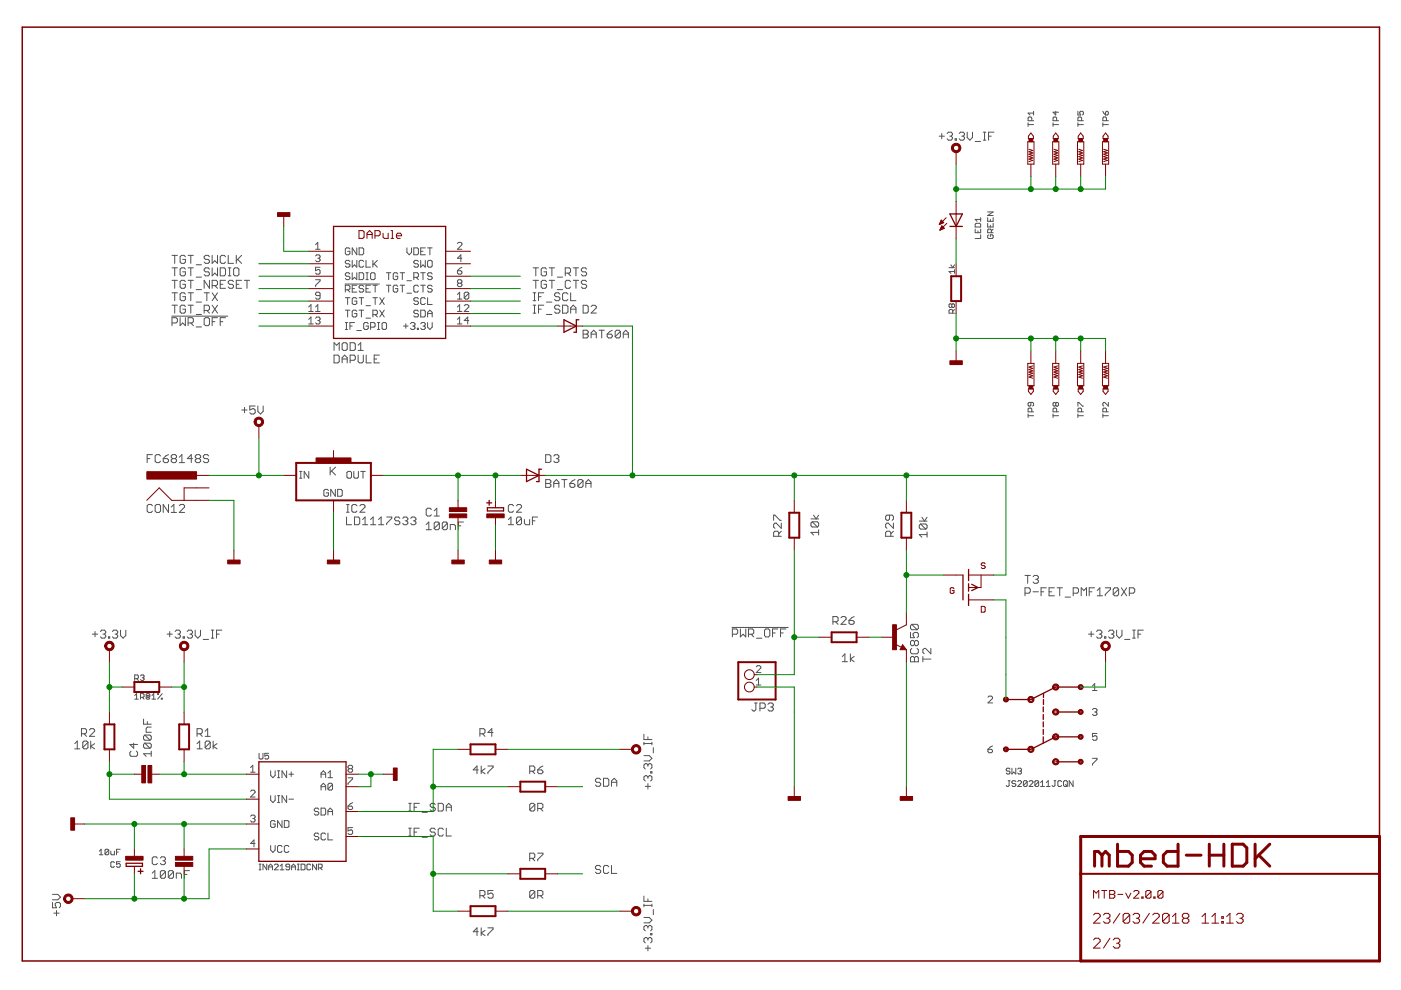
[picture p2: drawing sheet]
<svg xmlns="http://www.w3.org/2000/svg" width="297mm" height="210mm" viewBox="0 0 297 210" stroke-linecap="round" stroke-linejoin="round" font-family="sans-serif">
<g fill="none" stroke="#505050" stroke-width=".21">
<path d="M199.1 28.9h1.1M199.7 28.3v1.1M200.8 28.3l.3-.3h.6l.2 .3v.3l-.2 .3M201.4 28.9h.3M201.7 28.9l.2 .2v.3l-.2 .3h-.6l-.3-.3M202.5 29.4h.3v.3h-.3zM203.4 28.3l.2-.3h.6l.3 .3v.3l-.3 .3M203.9 28.9h.3M204.2 28.9l.3 .2v.3l-.3 .3h-.6l-.2-.3M205.1 28v1.1l.5 .6 .6-.6v-1.1M206.8 30h1.1M208.5 28h.5"/>
<path d="M208.5 29.7h.5M208.7 28v1.7M209.6 28.9h.6M210.7 28h-1.1v1.7M218 26.4h1.1M218 26v.8M218.8 25.6v-.6l-.2-.2h-.4l-.2 .2v.6h1.1M219.1 24h-1.1l.4 .4M219.1 23.6v.8M223.3 26.4h1.1M223.3 26v.8M223.8 23.6v.8l-.5-.6h1.1"/>
<path d="M224 25.6v-.6l-.2-.2h-.3l-.2 .2v.6h1.1M228.5 26.4h1.2M228.5 23.6v.8h.6l-.2-.4 .2-.4h.4l.2 .2v.4l-.2 .2M228.5 26v.8M229.3 25.6v-.6l-.2-.2h-.4l-.2 .2v.6h1.2M233.8 26.4h1.2M233.8 26v.8M233.8 23.6l.6 .8M234.4 23.8l.2-.2 .4 .2v.4l-.2 .2h-.4zM234.6 25.6v-.6l-.2-.2h-.4l-.2 .2v.6h1.2M36.5 56.8h1.1M36.5 59.4h1.1"/>
<path d="M36.5 54.1h1.1M37 54.1v1.7M37 56.8v1.7M37 59.4v1.7M39.3 57.1l-.3-.3h-.5l-.3 .3v1.1l.3 .3h.5l.3-.3v-.6h-.6M39.3 54.4l-.3-.3h-.5l-.3 .3v1.2l.3 .2h.5l.3-.2v-.6h-.6M39.3 59.7l-.3-.3h-.5l-.3 .3v1.1l.3 .3h.5l.3-.3v-.5h-.6M39.9 56.8h1.1M39.9 59.4h1.1M39.9 54.1h1.1M40.4 54.1v1.7M40.4 56.8v1.7"/>
<path d="M40.4 59.4v1.7M41.6 58.8h1.1M41.6 56.1h1.1M44.4 57.1l-.3-.3h-.5l-.3 .3v.3l.3 .2h.5l.3 .3v.3l-.3 .3h-.5l-.3-.3M44.4 54.4l-.3-.3h-.5l-.3 .3v.3l.3 .3h.5l.3 .3v.3l-.3 .2h-.5l-.3-.2M44.4 59.4v1.7l-1.1-1.7v1.7M45 54.1v1.7l.6-.5 .5 .5v-1.7M45 56.8v1.7l.6-.6 .5 .6v-1.7M46.7 56.8h.8l.3 .3v1.1l-.3 .3h-.8zM47.8 59.4h-1.1v1.7h1.1M47.8 54.4l-.3-.3h-.5l-.3 .3v1.2l.3 .2h.5l.3-.2M48.4 56.8h.6"/>
<path d="M48.4 54.1v1.7h1.1M48.4 58.5h.6M48.7 56.8v1.7M49.5 59.7l-.3-.3h-.5l-.3 .3v.3l.3 .3h.5l.3 .3v.2l-.3 .3h-.5l-.3-.3M49.8 56.8h.6l.3 .3v1.1l-.3 .3h-.6l-.3-.3v-1.1zM50.1 54.1v1.7M50.4 55l.8 .8M51.2 59.4h-1.1v1.7h1.1M51.2 54.1l-1.1 1.2M51.8 59.4h1.1M52.4 59.4v1.7M66.9 51.9l.5-.5v1.5"/>
<path d="M66.9 52.9h1M66.9 54.3l.2-.3h.5l.3 .3v.2l-.3 .3M66.9 59.3h1v.3l-1 .9v.3M67.4 54.8h.2M67.6 54.8l.3 .2-.3 .5h-.5l-.2-.3M67.9 56.7h-1v.7l.5-.3h.2l.3 .3v.5l-.3 .2h-.5l-.2-.2M74.2 52.8l-.3-.2h-.5l-.2 .2v1l.2 .2h.5l.3-.2v-.5h-.5M74.2 55.4l-.3-.2h-.5l-.2 .2v.3l.2 .2h.5l.3 .3v.2l-.3 .2h-.5l-.2-.2M74.2 58.1l-.3-.3h-.5l-.2 .5 .2 .3h.5l.3 .2v.3l-.3 .2h-.5l-.2-.2M74.7 55.2v1.4l.5-.4 .4 .4v-1.4M74.7 57.8v1.5l.5-.5 .4 .5v-1.5M75.6 52.6v1.4l-.9-1.4v1.4"/>
<path d="M76.1 57.8h.8l.2 .3v1l-.2 .2h-.8zM76.1 52.6h.8l.2 .2v1l-.2 .2h-.8zM77.1 55.4l-.2-.2h-.5l-.3 .2v1l.3 .2h.5l.2-.2M77.6 55.2v1.4h.9M77.6 57.8h.5M77.6 59.3h.5M77.8 57.8v1.5M78.8 57.8h.5l.2 .3v1l-.2 .2h-.5l-.2-.2v-1zM79.1 55.2v1.4M79.3 55.9l.7 .7M80 55.2l-.9 1M81.9 57.8h1"/>
<path d="M82.4 57.8v1.5M84.3 58.1l-.2-.3h-.5l-.2 .3v1l.2 .2h.5l.2-.2v-.5h-.5M84.8 57.8h1M85.3 57.8v1.5M86.3 59.5h.9M86.3 52.6v.9l.5 .5 .4-.5v-.9M87.7 52.6h.8l.2 .2v1l-.2 .2h-.8zM87.7 58.8h.8l.2-.2v-.5l-.2-.3h-.8v1.5M88.2 58.8l.5 .5M88.7 55.4l-.2-.2h-.5l-.3 .2v.3l.3 .2h.5l.2 .3v.2l-.2 .2h-.5l-.3-.2M89.2 53.3h.5M89.2 57.8h1"/>
<path d="M89.2 55.2v1.4l.5-.4 .5 .4v-1.4M89.7 57.8v1.5M90.2 52.6h-1v1.4h1M90.7 52.6h.9M90.7 55.4l.2-.2h.5l.2 .2v1l-.2 .2h-.5l-.2-.2zM91.1 52.6v1.4M91.6 58.1l-.2-.3h-.5l-.2 .3v.2l.2 .3h.5l.2 .2v.3l-.2 .2h-.5l-.2-.2M97 51.6l.2-.2h.5l.2 .2v.3l-.9 1h.9M97 57.4h.7l.2 .2v.3l-.2 .2h-.5l-.2-.2zM97.9 54.8h-.9l.7-.8v1.5M97.9 56.7l-.9 .7M113 56.8h1.2"/>
<path d="M113 59.4h1.2M113.6 56.8v1.7M113.6 59.4v1.7M115.9 59.7l-.3-.3h-.6l-.3 .3v1.1l.3 .3h.6l.3-.3v-.5h-.6M115.9 57.1l-.3-.3h-.6l-.3 .3v1.1l.3 .3h.6l.3-.3v-.6h-.6M116.4 56.8h1.2M116.4 59.4h1.2M117 56.8v1.7M117 59.4v1.7M118.2 58.8h1.1M119.8 57.9h.9l.3-.3v-.5l-.3-.3h-.9v1.7M120.4 57.9l.6 .6"/>
<path d="M121 59.7l-.3-.3h-.6l-.3 .3v1.1l.3 .3h.6l.3-.3M121.5 56.8h1.2M121.5 59.4h1.2M122.1 56.8v1.7M122.1 59.4v1.7M124.4 57.1l-.3-.3h-.6l-.2 .3v.3l.2 .2h.6l.3 .3v.3l-.3 .3h-.6l-.2-.3M124.4 59.7l-.3-.3h-.6l-.2 .3v.3l.2 .3h.6l.3 .3v.2l-.3 .3h-.6l-.2-.3M201.2 56.7h1.2M201.6 56.2l.4 .5 .4-.5M202.4 57.6h-1.2l.4 .4M202.4 57.2v.8M206.8 48.6v.7h1.1v-.7"/>
<path d="M206.9 47.3h.8l.2 .3v.5h-1.1v-.5zM207.3 49v.3M207.9 49.8v.8h-1.1M207.9 46.1v.8M207.9 46.5h-1.1l.4 .4M209.4 46.1v.8h1.2v-.8M209.4 47.3v.8h1.2v-.8M209.4 44.9h1.2l-1.2 .8h1.2M209.6 49.8l-.2 .2v.4l.2 .2h.8l.2-.2v-.4l-.2-.2h-.4v.4M210 46.5v.4M210 47.8v.3M210.2 49.3v-.5l-.2-.2h-.4l-.2 .2v.5h1.2"/>
<path d="M210.6 48.6l-.4 .4M36.4 67h11.9M36.5 64.7h1.1M36.5 62.1h1.1M36.5 68.5h.8l.3-.3v-.6l-.3-.2h-.8v1.6M37 62.1v1.7M37 64.7v1.7M38.2 67.4v1.6l.5-.5 .6 .5v-1.6M39.3 62.4l-.3-.3h-.5l-.3 .3v1.1l.3 .3h.5l.3-.3v-.6h-.6M39.3 65l-.3-.3h-.5l-.3 .3v1.1l.3 .3h.5l.3-.3v-.5h-.6M39.9 68.5h.8l.3-.3v-.6l-.3-.2h-.8v1.6M39.9 64.7h1.1"/>
<path d="M39.9 62.1h1.1M40.4 62.1v1.7M40.4 64.7v1.7M40.4 68.5l.6 .5M41.6 64.1h1.1M41.6 66.7h1.1M41.6 61.4h1.1M41.6 69.3h1.1M43.3 65.8h.8l.3-.2v-.6l-.3-.3h-.8v1.7M43.3 62.1h1.1M43.6 67.4h.5l.3 .2v1.2l-.3 .2h-.5l-.3-.2v-1.2zM43.9 62.1v1.7"/>
<path d="M43.9 65.8l.5 .6M45 62.1l1.1 1.7M45 64.7l1.1 1.7M45 60.6h.8l.3-.3v-.6l-.3-.3h-.8v1.7M45 68.2h.6M45.6 60.6l.5 .5M46.1 62.1l-1.1 1.7M46.1 64.7l-1.1 1.7M46.1 67.4h-1.1v1.6M46.7 60.3h.5M46.7 68.2h.5M47.8 67.4h-1.1v1.6"/>
<path d="M50.1 60.3h.6M65.4 65.1l.5-.5v1.4M65.4 67.7l.5-.5v1.5M65.4 66h1M65.4 68.7h1M66.9 65.1l.5-.5v1.4M66.9 67.5l.2-.3h.5l.3 .3-.3 .5M66.9 66h1M67.4 68h.2M67.6 68l.3 .2v.3l-.3 .2h-.5l-.2-.2M67.9 62.7h-.8l-.2-.3v-.2l.2-.2h.5l.3 .2v1l-.3 .2h-.5l-.2-.2M70.8 74.3v-1.6l.6 .5 .5-.5v1.6"/>
<path d="M70.8 75.3h.8l.3 .3v1.1l-.3 .2h-.8zM72.5 76.9v-1.1l.6-.5 .5 .5v1.1M72.5 76.1h1.1M72.8 72.7h.5l.3 .2v1.1l-.3 .3h-.5l-.3-.3v-1.1zM73.2 60.2h7.2M73.2 61.4h.7l.3-.2v-.5l-.3-.2h-.7v1.4M73.2 63.1h1M73.2 65.8h1M73.2 69.8h.5M73.2 68.4h.5M73.4 68.4v1.4M73.7 61.4l.5 .5"/>
<path d="M73.7 63.1v1.5M73.7 65.8v1.4M74.2 69.1h.5M74.2 76.4h.9l.2-.3v-.5l-.2-.3h-.9v1.6M74.2 72.7h.9l.2 .2v1.1l-.2 .3h-.9zM74.7 61.2h.5M75.2 68.4h-1v1.4M75.6 60.5h-.9v1.4h.9M75.6 63.4l-.2-.3h-.5l-.2 .3v.9l.2 .3h.5l.2-.3v-.5h-.4M75.6 66l-.2-.2h-.5l-.2 .2v1l.2 .2h.5l.2-.2v-.5h-.4M75.6 70.1h1M75.9 75.3v1.4l.3 .2h.6l.2-.2v-1.4"/>
<path d="M75.9 74.3h1.1M75.9 73.2l.6-.5v1.6M76.1 63.1h1M76.1 65.8h1M76.6 63.1v1.5M76.6 65.8v1.4M77.1 60.7l-.2-.2h-.5l-.3 .5 .3 .2h.5l.2 .2v.3l-.2 .2h-.5l-.3-.2M77.6 61.2h.5M77.6 64.8h.9M77.6 67.5h.9M77.6 75.3v1.6h1.1M78.1 68.6l-.3-.2h-.5l-.2 .2v1l.2 .2h.5l.3-.2v-.5h-.5"/>
<path d="M78.5 60.5h-.9v1.4h.9M78.6 69.4h.7l.2-.3v-.5l-.2-.2h-.7v1.4M79.1 66.7h.7l.2-.2v-.5l-.2-.2h-.7v1.4M79.1 60.5h.9M79.1 63.1h.9M79.3 76.1h.6M79.5 60.5v1.4M79.5 63.1v1.5M79.5 66.7l.5 .5M80 69.8h.5M80 68.4h.5M80.3 68.4v1.4"/>
<path d="M80.4 75.3h-1.1v1.6h1.1M80.5 63.1l1 1.5M80.5 65.8l1 1.4M81.2 68.4h.5l.3 .2v1l-.3 .2h-.5l-.2-.2v-1zM81.5 63.1l-1 1.5M81.5 65.8l-1 1.4M81.9 60.5h1M82.4 60.5v1.4M84.3 60.7l-.2-.2h-.5l-.2 .2v1l.2 .2h.5l.2-.2v-.5h-.5M84.8 60.5h1M85.3 60.5v1.4M85.6 69.1h.9"/>
<path d="M86 68.6v1M86.3 62.2h.9M87 68.6l.2-.2h.5l.3 .2v.3l-.3 .2M87.5 69.1h.2M87.7 69.1l.3 .3v.2l-.3 .2h-.5l-.2-.2M88.5 69.6h.2v.2h-.2zM88.7 60.7l-.2-.2h-.5l-.3 .2v1l.3 .2h.5l.2-.2M88.7 63.4l-.2-.3h-.5l-.3 .3v.2l.3 .2h.5l.2 .3-.2 .5h-.5l-.3-.3M88.7 66l-.2-.2h-.5l-.3 .2v.2l.3 .3h.5l.2 .2v.3l-.2 .2h-.5l-.3-.2M89.2 60.5h1M89.2 65.8h.7l.3 .2v1l-.3 .2h-.7zM89.2 68.6l.3-.2h.4l.3 .2-.3 .5"/>
<path d="M89.7 69.1h.2M89.7 60.5v1.4M89.9 69.1l.3 .3-.3 .4h-.4l-.3-.2M90.2 63.4l-.3-.3h-.4l-.3 .3v.9l.3 .3h.4l.3-.3M90.7 63.1v1.5h.9M90.7 66.5h.9M90.7 67.2v-1l.4-.4 .5 .4v1M90.7 68.4v1l.4 .4 .5-.4v-1M91.6 60.7l-.2-.2h-.5l-.2 .2v.3l.2 .2h.5l.2 .2v.3l-.2 .2h-.5l-.2-.2M97 63.4h.9M97 66h.9M97 68.7h.9"/>
<path d="M97 67.7l.5-.5v1.5M97 62.4l.5-.4v1.4M97 65.1l.5-.5v1.4M97.2 60l-.2-.2 .2-.5h.5l.2 .3-.2 .4M97.2 60l-.2 .3 .2 .5h.5l.2-.3-.2-.5M97.2 60h.5M98.4 64.8l.3-.2h.5l.2 .2v.3l-1 .9h1M99.4 62.2v1l-.2 .2h-.5l-.3-.2M99.4 62.2l-.2-.2h-.5l-.3 .2v1M99.4 68h-1l.8-.8v1.5M99.4 62.2l-1 1M113 64.7h.6"/>
<path d="M113 66.4h.6M113 62.1h.6M113 63.8h.6M113.3 62.1v1.7M113.3 64.7v1.7M114.2 62.9h.5M114.2 65.6h.5M115.3 64.7h-1.1v1.7M115.3 62.1h-1.1v1.7M115.9 64.1h1.1M115.9 66.7h1.1M118.2 61.4h1.1"/>
<path d="M118.7 65l-.3-.3h-.5l-.3 .3v.3l.3 .3h.5l.3 .2v.3l-.3 .3h-.5l-.3-.3M118.7 62.4l-.3-.3h-.5l-.3 .3v.2l.3 .3h.5l.3 .3v.3l-.3 .3h-.5l-.3-.3M119.3 64.7h.8l.3 .3v1.1l-.3 .3h-.8zM120.4 62.4l-.3-.3h-.5l-.3 .3v1.1l.3 .3h.5l.3-.3M121 62.1v1.7h1.1M121 65.6h1.1M121 66.4v-1.1l.5-.6 .6 .6v1.1M123.6 64.7h.8l.3 .3v1.1l-.3 .3h-.8zM123.6 70h.8l.3 .3v.3l-.3 .2 .3 .3v.3l-.3 .2h-.8zM123.6 70.8h.8M125.3 70.8h1.1M125.3 71.6v-1l.6-.6 .5 .6v1"/>
<path d="M125.3 65l.3-.3h.6l.2 .3v.3l-1.1 1.1h1.1M127 70h1.1M127.6 70v1.6M128.7 70.8h.9l.2 .3v.3l-.2 .2h-.6l-.3-.2zM129.8 70l-1.1 .8M131.5 70.3v1.1l-.2 .2h-.6l-.3-.2M131.5 70.3l-.2-.3h-.6l-.3 .3v1.1M131.5 70.3l-1.1 1.1M132.1 70.8h1.1M132.1 71.6v-1l.6-.6 .5 .6v1M201.8 64.6l.2-.2 .4 .2v.4l-.2 .2-.4-.2M201.8 64.6l-.2-.2-.4 .2v.4l.2 .2 .4-.2"/>
<path d="M201.8 64.6v.4M202 66.4v-.6l-.2-.2h-.4l-.2 .2v.6h1.2M202.4 65.6l-.4 .4M31.2 97.2h.6M32.3 96.4h-1.1v1.7M34 96.7l-.3-.3h-.5l-.3 .3v1.1l.3 .3h.5l.3-.3M34.6 97.2h.9l.2 .3v.3l-.2 .3h-.6l-.3-.3zM35.7 96.4l-.5 .3-.6 .5M36.6 97.2l-.3-.3v-.2l.3-.3h.5l.3 .3v.2l-.3 .3M36.6 97.2h.5M36.6 97.2l-.3 .3v.3l.3 .3h.5l.3-.3v-.3l-.3-.3M38 98.1h1.1"/>
<path d="M38 96.9l.6-.5v1.7M40.8 97.2h-1.1l.9-.8v1.7M41.7 97.2l-.3-.3v-.2l.3-.3h.5l.3 .3v.2l-.3 .3M41.7 97.2h.5M41.7 97.2l-.3 .3v.3l.3 .3h.5l.3-.3v-.3l-.3-.3M44.2 96.7l-.2-.3h-.6l-.3 .3v.2l.3 .3h.6l.2 .3v.3l-.2 .3h-.6l-.3-.3M51.3 86.9h1.1M51.8 86.4v1.1M54.1 86.1h-1.1v.8l.8-.2 .3 .2v.6l-.3 .3h-.5l-.3-.3M54.7 86.1v1.1l.5 .6 .6-.6v-1.1M63.5 99.9h.5M63.8 99.9v1.5"/>
<path d="M65.5 99.9v1.5l-1-1.5v1.5M70 99v1.7M70.3 99.9l.8 .8M71.1 99l-1.1 1.2M75 99.9v1.3l.3 .2h.4l.3-.2v-1.3M76.5 99.9h.9M77 99.9v1.5M115.7 96.4h.8l.3 .3v1.1l-.3 .2h-.8zM117.4 96.7l.3-.3h.5l.3 .3v.3l-.3 .2M118 97.2h.2M118.2 97.2l.3 .3v.3l-.3 .2h-.5l-.3-.2M218 87.8v.7"/>
<path d="M218 88.1h1.1M218.6 85.3v.6l-.2 .2-.4-.2v-.4l.2-.2h.7l.2 .2v.4l-.2 .2M218.8 87.3v-.6l-.2-.2h-.4l-.2 .2v.6h1.1M223.3 88.1h1.1M223.3 87.8v.7M223.8 85.5l-.2-.2-.3 .2v.4l.2 .2 .3-.2M223.8 85.5l.2-.2 .4 .2v.4l-.2 .2-.4-.2M223.8 85.5v.4M224 87.3v-.6l-.2-.2h-.3l-.2 .2v.6h1.1M228.5 86.1v-.8h.2l.8 .8h.2M228.5 88.1h1.2M228.5 87.8v.7"/>
<path d="M229.3 87.3v-.6l-.2-.2h-.4l-.2 .2v.6h1.2M233.8 88.1h1.2M233.8 87.8v.7M234.6 87.3v-.6l-.2-.2h-.4l-.2 .2v.6h1.2M235 85.3v.8l-.8-.8-.4 .2v.4l.2 .2M32.3 107.2l-.3-.2h-.5l-.3 .2v1.2l.3 .2h.5l.3-.2M32.9 107.2l.3-.2h.5l.3 .2v1.2l-.3 .2h-.5l-.3-.2zM35.7 107v1.6l-1.1-1.6v1.6M36.3 108.6h1.1M36.3 107.5l.6-.5v1.6M38 107.2l.3-.2h.6l.2 .2v.3l-1.1 1.1h1.1M63.5 101.4h.5"/>
<path d="M69.6 104l-.2-.2h-.5l-.2 .2v1l.2 .2h.5l.2-.2v-.5h-.4M71.1 103.8v1.4l-1-1.4v1.4M71.6 103.8h.7l.3 .2v1l-.3 .2h-.7zM73.5 109.6v1.7h1M73.5 108.6h.5M73.5 107h.5M73.6 100.2l.2-.3h.5l.2 .3v1l-.2 .2h-.5l-.2-.2zM73.7 107v1.6M75.2 109.6h.8l.3 .3v1.1l-.3 .3h-.8zM75.7 107.3l-.3-.3h-.5l-.3 .3v1l.3 .3h.5l.3-.3M76.3 107.3l.3-.3h.5l.3 .3v.2l-1.1 1.1h1.1M76.9 111.3h1.1"/>
<path d="M76.9 110.2l.5-.6v1.7M78.6 111.3h1.1M78.6 110.2l.5-.6v1.7M80.3 111.3h1.1M80.3 110.2l.5-.6v1.7M82 109.6h1.1v.3l-1.1 1.1v.3M84.8 109.9l-.3-.3h-.6l-.2 .3v.3l.2 .2h.6l.3 .3v.3l-.3 .3h-.6l-.2-.3M85.4 109.9l.2-.3h.6l.3 .3v.3l-.3 .2M85.9 110.4h.3M86.2 110.4l.3 .3v.3l-.3 .3h-.6l-.2-.3M87.1 109.9l.3-.3h.5l.3 .3v.3l-.3 .2M87.6 110.4h.3"/>
<path d="M87.9 110.4l.3 .3v.3l-.3 .3h-.5l-.3-.3M90.4 111.2l.5-.5v1.6M90.4 112.3h1.1M91.5 108l-.3-.2h-.6l-.2 .2v1.1l.2 .3h.6l.3-.3M92.1 109.4h1.1M92.1 108.3l.5-.5v1.6M93.2 110.9v1.1l-.3 .3h-.6l-.2-.3M93.2 110.9l-.3-.2h-.6l-.2 .2v1.1M93.2 110.9l-1.1 1.1M94.8 110.9v1.1l-.2 .3h-.6l-.2-.3M94.8 110.9l-.2-.2h-.6l-.2 .2v1.1M94.8 110.9l-1 1.1"/>
<path d="M95.5 112.3v-1.1h.8l.3 .3v.8M97.2 111.5h.5M98.3 110.7h-1.1v1.6M107.8 111.3h1.1M107.8 110.2l.5-.6v1.7M108.9 107.3l-.3-.3h-.5l-.3 .3v1l.3 .3h.5l.3-.3M109.5 107.3l.3-.3h.5l.3 .3v.2l-1.1 1.1h1.1M110.6 109.9v1.1l-.3 .3h-.5l-.3-.3M110.6 109.9l-.3-.3h-.5l-.3 .3v1.1M110.6 109.9l-1.1 1.1M111.2 110.2v.8l.3 .3h.8v-1.1M112.9 110.4h.5"/>
<path d="M114 109.6h-1.1v1.7M115.7 101.7h.8l.3 .3v.2l-.3 .3 .3 .3v.3l-.3 .2h-.8zM115.7 102.5h.8M117.4 102.5h1.1M117.4 103.3v-1.1l.6-.5 .5 .5v1.1M119.1 101.7h1.1M119.7 101.7v1.6M120.8 102.5h.8l.3 .3v.3l-.3 .2h-.5l-.3-.2zM121.9 101.7l-.6 .3-.5 .5M123.6 102l-.3-.3h-.5l-.3 .3v1.1M123.6 102v1.1l-.3 .2h-.5l-.3-.2M123.6 102l-1.1 1.1"/>
<path d="M124.2 103.3v-1.1l.6-.5 .5 .5v1.1M124.2 102.5h1.1M164 110.3v-1.1h.3l1.1 1.1h.3M165.1 113.7v-.8l-.3-.3h-.5l-.3 .3v.8h1.7M165.7 110.9v1.1l-1.1-1.1h-.3l-.3 .3v.5l.3 .3M165.7 112.6l-.6 .6M171.9 110h1.7M172.2 110.6h1.1l.3 .3v.6l-.3 .2M172.2 110.6l-.3 .3v.6l.3 .2h1.1M172.2 110.6l1.1 1.1M172.5 109.2l.5 .8 .6-.8M173.6 112.9h-1.7l.6 .5"/>
<path d="M173.6 112.3v1.1M188.6 109.2v.8l-.3 .3h-.3l-.2-.3v-.5l.2-.3h1.1l.3 .3v.5l-.3 .3M188.9 113.7v-.8l-.3-.3h-.6l-.2 .3v.8h1.6M189.4 110.9v1.1l-1.1-1.1h-.3l-.2 .3v.5l.2 .3M189.4 112.6l-.5 .6M194.9 110.5h1.7M195.2 111.1h1.1l.3 .3v.5l-.3 .3M195.2 111.1l-.3 .3v.5l.3 .3h1.1M195.2 111.1l1.1 1.1M195.5 109.7l.5 .8 .6-.8M196.6 113.3h-1.7l.6 .6M196.6 112.8v1.1"/>
<path d="M19.6 134.5h1.1M20.2 133.9v1.1M21.3 133.9l.3-.3h.5l.3 .3v.3l-.3 .3M21.8 134.5h.3M22.1 134.5l.3 .2v.3l-.3 .3h-.5l-.3-.3M23 135h.3v.3h-.3zM23.8 133.9l.3-.3h.6l.3 .3v.3l-.3 .3M24.4 134.5h.3M24.7 134.5l.3 .2v.3l-.3 .3h-.6l-.3-.3M25.5 133.6v1.1l.6 .6 .6-.6v-1.1M35.4 134.5h1.2M36 133.9v1.1"/>
<path d="M37.1 133.9l.3-.3h.6l.2 .3v.3l-.2 .3M37.7 134.5h.3M38 134.5l.2 .2v.3l-.2 .3h-.6l-.3-.3M38.8 135h.3v.3h-.3zM39.7 133.9l.3-.3h.5l.3 .3v.3l-.3 .3M40.2 134.5h.3M40.5 134.5l.3 .2v.3l-.3 .3h-.5l-.3-.3M41.4 133.6v1.1l.6 .6 .5-.6v-1.1M43.1 135.6h1.1M44.8 133.6h.5M44.8 135.3h.5M45.1 133.6v1.7"/>
<path d="M45.9 134.5h.6M47.1 133.6h-1.2v1.7M155.2 133h11.9M155.3 134.5h.8l.3-.3v-.6l-.3-.3h-.8v1.7M157 133.3v1.7l.5-.5 .6 .5v-1.7M158.7 134.5h.8l.3-.3v-.6l-.3-.3h-.8v1.7M159.3 134.5l.5 .5M160.4 135.3h1.1M162.4 133.3h.5l.3 .3v1.1l-.3 .3h-.5l-.3-.3v-1.1zM163.8 134.2h.6M164.9 133.3h-1.1v1.7M165.5 134.2h.6"/>
<path d="M166.6 133.3h-1.1v1.7M176.6 131.8h.8l.3-.2v-.6l-.3-.3h-.8v1.7M177.1 131.8l.6 .6M178.3 131l.3-.3h.5l.3 .3v.3l-1.1 1.1h1.1M178.6 139.2l.5-.6v1.7M180 131.6h.8l.3 .2v.3l-.3 .3h-.5l-.3-.3zM180.3 138.6v1.7M181.1 139.2l-.8 .5 .8 .6M181.1 130.7l-.5 .3-.6 .6M193 139.5l.3-.3h.3l.3 .3 .3-.3h.2l.3 .3v.8h-1.7zM193 134.1v1.1h.9l-.3-.6v-.2l.3-.3h.5l.3 .3v.5l-.3 .3M193.3 132.4l-.3 .3v.5l.3 .3h1.1"/>
<path d="M193.3 137.5l-.3 .3v.5l.3 .3h1.1l.3-.3v-.5l-.3-.3M193.3 132.4h1.1l.3 .3v.5l-.3 .3M193.3 132.4l1.1 1.1M193.9 136.1l-.3-.3h-.3l-.3 .3v.5l.3 .3h.3l.3-.3M193.9 136.1l.3-.3h.2l.3 .3v.5l-.3 .3h-.2l-.3-.3M193.9 136.1v.5M193.9 139.5v.8M195.7 139.7h1.7M195.7 139.2v1.1M197.4 137.5v1.1l-1.2-1.1h-.2l-.3 .3v.5l.3 .3M217.3 125.8h.9l.2-.3v-.6l-.2-.3h-.9v1.7M217.3 122h1.1"/>
<path d="M217.9 122v1.7M219 125.5h1.2M219 122.3l.3-.3h.6l.3 .3v.3l-.3 .2M219.6 122.8h.3M219.9 122.8l.3 .3v.3l-.3 .3h-.6l-.3-.3M220.7 125.5h.6M221.8 124.6h-1.1v1.7M222.4 125.5h.6M223.6 124.6h-1.2v1.7h1.2M224.1 124.6h1.2M224.7 124.6v1.7M225.8 126.6h1.1"/>
<path d="M227.5 125.8h.9l.3-.3v-.6l-.3-.3h-.9v1.7M229.2 126.3v-1.7l.6 .6 .6-.6v1.7M230.8 134.5h1.1M230.9 125.5h.6M231.4 133.9v1.1M232.1 124.6h-1.2v1.7M232.5 133.9l.3-.3h.5l.3 .3v.3l-.3 .3M232.6 126.3h1.2M232.6 125.2l.6-.6v1.7M233 134.5h.3M233.3 134.5l.3 .2v.3l-.3 .3h-.5l-.3-.3M234.2 135h.3v.3h-.3z"/>
<path d="M234.3 124.6h1.2v.3l-1.2 1.1v.3M235 133.9l.3-.3h.6l.3 .3v.3l-.3 .3M235.6 134.5h.3M235.9 134.5l.3 .2v.3l-.3 .3h-.6l-.3-.3M236.7 133.6v1.1l.6 .6 .6-.6v-1.1M237.2 124.9l-.3-.3h-.6l-.3 .3v1.1M237.2 124.9v1.1l-.3 .3h-.6l-.3-.3M237.2 124.9l-1.2 1.1M237.7 124.6l1.2 1.7M238.4 135.6h1.2M238.9 124.6l-1.2 1.7M239.4 125.8h.9l.3-.3v-.6l-.3-.3h-.9v1.7"/>
<path d="M240.1 133.6h.6M240.1 135.3h.6M240.4 133.6v1.7M241.3 134.5h.6M242.4 133.6h-1.1v1.7M15.9 158.8h1M15.9 157.7l.5-.6v1.7M17.3 155.6h.8l.3-.3v-.5l-.3-.3h-.8v1.6M17.8 155.6l.6 .5M18.6 157.4v1.1l-.2 .3h-.6l-.3-.3M18.6 157.4l-.2-.3h-.6l-.3 .3v1.1M18.6 157.4l-1.1 1.1"/>
<path d="M19 154.8l.2-.3h.6l.3 .3v.2l-1.1 1.1h1.1M19.2 157.1v1.7M20.1 157.7l-.9 .5 .9 .6M27.8 159.3l-.3 .2v.6l.3 .3h1.1l.3-.3v-.6l-.3-.2M28.3 157.6v1l-.8-.8h1.7M28.6 147.5l.4-.4v1.1M28.6 148.2h.7M28.6 143.9h.5l.2-.2v-.4l-.2-.2h-.5v1.2M29 143.9l.3 .4M29.8 147.8h.6l.1-.1v-.4l-.1-.2h-.6v1.1M29.8 143.3l.2-.2h.4l.1 .2-.1 .4M30.2 147.8l.3 .4"/>
<path d="M30.2 143.7h.2M30.4 143.7l.1 .2-.1 .4h-.4l-.2-.2M30.4 152.5v1h1.7M30.7 155.9h1.1l.3 .2v.6l-.3 .3M30.7 157.6h1.1l.3 .2v.6l-.3 .2M30.7 157.6l-.3 .2v.6l.3 .2h1.1M30.7 155.9l-.3 .2v.6l.3 .3h1.1M30.7 157.6l1.1 1M30.7 155.9l1.1 1.1M31.2 147.5h.4v.3h-.4zM31.2 153v.5M31.6 147.8l.2-.1v-.4l-.2-.2h-.4l-.2 .2v.7l.2 .2h.4l.2-.2"/>
<path d="M32.1 159.8h-1.7l.6 .6M32.1 159.3v1.1M32.1 154.2h-.9l-.2 .2v.9h1.1M32.2 148.2h.8M32.2 147.5l.4-.4v1.1M33.4 147.1h.2v.2h-.2zM34.2 148h.2v.2h-.2zM34.4 147.1l-1 1.1M41.8 157.7l.5-.6v1.7M41.8 158.8h1.1M41.8 155.6h.8l.3-.3v-.5l-.3-.3h-.8v1.6M42.3 155.6l.6 .5"/>
<path d="M43.5 155l.5-.5v1.6M43.5 156.1h1.1M44.6 157.4v1.1l-.3 .3h-.5l-.3-.3M44.6 157.4l-.3-.3h-.5l-.3 .3v1.1M44.6 157.4l-1.1 1.1M45.2 157.1v1.7M46 157.7l-.8 .5 .8 .6M54.9 159.7v1l.2 .2h.4l.3-.2v-1M57 159.7h-.8v.6l.4-.2 .4 .2v.4l-.3 .2h-.4l-.1-.2M101.7 155.6h.9l.2-.3v-.5l-.2-.3h-.9v1.6M102.3 155.6l.5 .5M104.5 155.3h-1.1l.9-.8v1.6"/>
<path d="M136.5 155.7v1.1h1.7M136.5 157.4v.5M136.5 157.6h1.7M137.4 156.2v.6M138.2 157.4v.5M138.5 158.5v1.1M160 149.1h.5M160.3 149.1v1.4l-.3 .2h-.3l-.3-.2M160.3 144.3l.5-.5v1.4M160.3 145.2h1M160.3 141.4l.3-.3h.5l.2 .3v.2l-1 1h1M161.1 150.2h.9l.2-.3v-.6l-.2-.2h-.9v1.6"/>
<path d="M162.8 149.3l.3-.2h.6l.3 .2v.3l-.3 .3M163.4 149.9h.3M163.7 149.9l.3 .3v.3l-.3 .2h-.6l-.3-.2M178.6 140.3h1.1M209.5 147.8l.2-.2h.5l.2 .2v.3l-.9 .9h.9M209.5 158.9h.7l.2 .2v.3l-.2 .2h-.5l-.2-.2zM210.4 158.2l-.9 .7M231.6 150.5l.3-.3h.4l.3 .3-.3 .5M231.6 145.4l.5-.5v1.5M231.6 146.4h1M232.1 151h.2M232.3 151l.3 .2v.2l-.3 .3h-.4l-.3-.3"/>
<path d="M232.6 155.5h-1v.7l.5-.2h.2l.3 .2v.5l-.3 .3h-.4l-.3-.3M53.1 173.1l.3-.3h.4l.3 .3v.2l-.3 .2M53.1 167.8l.3-.3h.4l.3 .3v.2l-1 1h1M53.1 162.8l.5-.5v1.4M53.1 163.7h1M53.6 173.5h.2M53.8 173.5l.3 .3-.3 .5h-.4l-.3-.3M54.1 178.8h-1l.7-.7v1.5M57.4 163.4v1l.5 .5 .4-.5v-1M57.4 168.7v1l.5 .5 .4-.5v-1M57.4 179.3v.9l.5 .5 .4-.5v-.9M58.3 174.2l-.2-.2h-.5l-.2 .2v1l.2 .2h.5l.2-.2v-.5h-.4"/>
<path d="M58.8 164.9h.5M58.8 163.4h.5M58.8 170.2h.5M58.8 168.7h.5M59.1 163.4v1.5M59.1 168.7v1.5M59.8 174v1.4l-1-1.4v1.4M59.8 179.5l-.2-.2h-.5l-.3 .2v1l.3 .2h.5l.2-.2M60.3 174h.7l.3 .2v1l-.3 .2h-.7zM60.8 163.4v1.5l-1-1.5v1.5M60.8 168.7v1.5l-1-1.5v1.5M61.3 179.5l-.3-.2h-.5l-.2 .2v1l.2 .2h.5l.3-.2"/>
<path d="M61.3 164.1h.9M61.3 169.4h.9M61.7 163.7v.9M67.6 176.9l-.2-.3h-.5l-.3 .3 .3 .5h.5l.2 .2v.2l-.2 .3h-.5l-.3-.3M67.6 171.6l-.2-.3h-.5l-.3 .5 .3 .3h.5l.2 .5-.2 .2h-.5l-.3-.2M68.1 164.9v-1l.5-.5 .4 .5v1M68.1 167.5v-.9l.5-.5 .4 .5v.9M68.1 171.3h.7l.2 .3v1l-.2 .2h-.7zM68.1 164.1h.9M68.1 166.8h.9M69 176.9l-.2-.3h-.5l-.2 .3v.9l.2 .3h.5l.2-.3M69.5 163.9l.5-.5v1.5"/>
<path d="M69.5 176.6v1.5h1M69.5 172.8v-1l.5-.5 .5 .5v1M69.5 172.1h1M69.5 164.9h1M70.5 166.3l-.2-.2h-.5l-.3 .2v1M70.5 166.3v1l-.2 .2h-.5l-.3-.2M70.5 166.3l-1 1M73.8 164.9h1v.2l-1 1v.2M73.8 170.9h.7l.3 .5-.3 .2h-.5l-.2-.2zM74 163l-.2-.2v-.3l.2-.2h.5l.3 .2v.3l-.3 .2M74 163l-.2 .2v.3l.2 .2h.5l.3-.2-.3-.5M74 163h.5"/>
<path d="M74.8 175.5h-1v.7l.7-.2 .3 .2v.5l-.3 .2h-.5l-.2-.2M74.8 170.2l-1 .7M86.7 170.3h.5M86.7 172h.5M86.7 177.2h.5M86.7 175.6h.5M86.9 170.3v1.7M86.9 175.6v1.6M87.8 176.4h.5M87.8 171.2h.5M88.9 170.3h-1.1v1.7M88.9 175.6h-1.1v1.6"/>
<path d="M89.5 177.5h1.1M89.5 172.2h1.1M92.3 170.6l-.3-.3h-.5l-.3 .3v.3l.3 .3h.5l.3 .2v.3l-.3 .3h-.5l-.3-.3M92.3 175.9l-.3-.3h-.5l-.3 .3v.2l.3 .3h.5l.3 .3v.3l-.3 .2h-.5l-.3-.2M92.9 170.3h.8l.3 .3v1.1l-.3 .3h-.8zM94 175.9l-.3-.3h-.5l-.3 .3v1.1l.3 .2h.5l.3-.2M94.6 175.6v1.6h1.1M94.6 172v-1.1l.5-.6 .6 .6v1.1M94.6 171.2h1.1M101.4 163.2h-1.1l.8-.8v1.6M102 162.4v1.6M102.8 163l-.8 .5 .8 .5"/>
<path d="M103.4 162.4h1.1v.3l-1.1 1.1v.2M112.3 163.5h.8l.3-.3v-.5l-.3-.3h-.8v1.6M112.8 163.5l.6 .5M113.4 170.6l-.3-.3h-.5l-.3 .3v1.1M113.4 170.6v1.1l-.3 .3h-.5l-.3-.3M113.4 170.6l-1.1 1.1M114 163.2h.8l.3 .3v.3l-.3 .2h-.5l-.3-.2zM114 171.4h.8l.3-.2v-.6l-.3-.3h-.8v1.7M114.6 171.4l.5 .6M115.1 162.4l-.5 .3-.6 .5M127.4 165.3l-.3-.3h-.6l-.3 .3v.3l.3 .3h.6l.3 .3v.2l-.3 .3h-.6l-.3-.3M128 165h.8l.3 .3v1.1l-.3 .3h-.8z"/>
<path d="M129.6 165.9h1.2M129.6 166.7v-1.1l.6-.6 .6 .6v1.1M136.5 160.2h1.2l.5 .6-.5 .5h-1.2M136.8 166.7h1.1M137.4 162.2v.3M137.4 164.7v.3M137.4 166.2v1.1M137.4 164.7l-.3-.2h-.3l-.3 .2v.6l.3 .3M137.4 162.2l-.3-.3h-.3l-.3 .3v.6l.3 .2M137.4 164.7l.3-.2h.2l.3 .2v.6l-.3 .3M137.4 162.2l.3-.3h.2l.3 .3v.6l-.3 .2M137.9 163.6h.3v.3h-.3z"/>
<path d="M213.7 165.5h.4M214 165.5v1l-.3 .3-.4-.3M214.1 163.1l-.1-.2h-.5l-.2 .4 .2 .2h.5l.1 .4-.1 .2h-.5l-.2-.2M214.5 162.9v1.2l.4-.4 .5 .4v-1.2M215.4 165.7l-.2-.2h-.4l-.3 .4 .3 .2h.4l.2 .4-.2 .3h-.4l-.3-.3M215.8 165.7l.2-.2h.4l.2 .2v.2l-.8 .9h.8M215.8 163.1l.2-.2h.4l.2 .2-.2 .4M216.2 163.5h.2M216.4 163.5l.2 .2-.2 .4h-.4l-.2-.2M217.8 165.7v.8l-.2 .3h-.4l-.2-.3M217.8 165.7l-.2-.2h-.4l-.2 .2v.8M217.8 165.7l-.8 .8"/>
<path d="M218.2 165.7l.2-.2h.4l.2 .2v.2l-.8 .9h.8M220.2 165.7v.8l-.2 .3h-.4l-.2-.3M220.2 165.7l-.2-.2h-.4l-.2 .2v.8M220.2 165.7l-.8 .8M220.6 166.8h.8M220.6 165.9l.4-.4v1.3M221.8 166.8h.9M221.8 165.9l.4-.4v1.3M223.5 165.5h.4M223.7 165.5v1l-.2 .3-.4-.3M225.1 165.7l-.2-.2h-.4l-.2 .2v.8l.2 .3h.4l.2-.3M225.7 165.5h.4l.2 .2v.8l-.2 .3h-.4l-.2-.3v-.8z"/>
<path d="M225.9 166.3l.4 .5M227.5 165.5v1.3l-.8-1.3v1.3M231.6 160.8h1v.2l-1 1v.2M11.1 191.3v1.2h.9l-.3-.6v-.3l.3-.3h.6l.2 .3v.6l-.2 .3M11.1 189.6h1.2l.5 .6-.5 .6h-1.2M11.4 193.6h1.2M12 193v1.2M21.1 180.5l.3-.4v1.1M21.1 181.2h.7M23.1 180.3l-.8 .7M23.1 180.3v.7l-.2 .2h-.4l-.2-.2M23.1 180.3l-.2-.2h-.4l-.2 .2v.7"/>
<path d="M23.5 180.5v.5l.2 .2h.6v-.7M24.3 182.9l-.2-.2h-.4l-.2 .2v.8l.2 .2h.4l.2-.2M24.7 180.7h.4M25.5 180.1h-.8v1.1M25.5 182.7h-.8v.6l.4-.2 .4 .2v.4l-.2 .2h-.4l-.2-.2M32.3 185.1l.5-.5v1.6M32.3 186.2h1.1M33.4 181.9l-.3-.2h-.5l-.3 .2v1.1l.3 .3h.5l.3-.3M34 181.9l.2-.2h.6l.3 .2v.3l-.3 .3M34.5 182.5h.3M34.8 182.5l.3 .3v.2l-.3 .3h-.6l-.2-.3M35.1 184.8v1.1l-.3 .3h-.6l-.2-.3"/>
<path d="M35.1 184.8l-.3-.2h-.6l-.2 .2v1.1M35.1 184.8l-1.1 1.1M36.8 184.8l-1.1 1.1M36.8 184.8v1.1l-.3 .3h-.5l-.3-.3M36.8 184.8l-.3-.2h-.5l-.3 .2v1.1M37.4 186.2v-1.1h.8l.3 .3v.8M39.1 185.4h.5M40.2 184.6h-1.1v1.6M54.9 184.4h.4M54.9 183.2h.4M55.1 183.2v1.2M56.6 183.2v1.2l-.8-1.2v1.2"/>
<path d="M57 184.4v-.8l.4-.4 .4 .4v.8M57 183.8h.8M58.2 183.4l.2-.2h.4l.2 .2v.2l-.8 .8h.8M59.4 184.4h.8M59.4 183.6l.4-.4v1.2M61.4 183.8h-.6l-.2-.2 .2-.4h.4l.2 .2v.8l-.2 .2h-.4l-.2-.2M61.8 183.8h.8M61.8 184.4v-.8l.4-.4 .4 .4v.8M63 184.4h.4M63 183.2h.4M63.2 183.2v1.2M63.8 183.2h.7l.2 .2v.8l-.2 .2h-.7z"/>
<path d="M65.9 183.4l-.2-.2h-.4l-.2 .2v.8l.2 .2h.4l.2-.2M67.1 183.2v1.2l-.8-1.2v1.2M67.5 184h.6l.2-.2v-.4l-.2-.2h-.6v1.2M67.9 184l.4 .4M101.4 197.5h-1.1l.8-.8v1.7M101.7 189.9h.9l.2-.3v-.5l-.2-.3h-.9v1.6M102 196.7v1.7M102.3 189.9l.5 .5M102.8 197.3l-.8 .5 .8 .6M103.4 196.7h1.1v.3l-1.1 1.1v.3M104.5 188.8h-1.1v.8l.6-.2h.3l.2 .2v.6l-.2 .2h-.6l-.3-.2M112.3 182h.8l.3-.3v-.5l-.3-.3h-.8v1.6"/>
<path d="M112.8 182l.6 .5M113.4 189.1l-.3-.3h-.5l-.3 .3v1.1M113.4 189.1v1.1l-.3 .2h-.5l-.3-.2M113.4 189.1l-1.1 1.1M114 180.9h1.1v.3l-1.1 1v.3M114 189.9h.8l.3-.3v-.5l-.3-.3h-.8v1.6M114.6 189.9l.5 .5M127.4 183.8l-.3-.3h-.6l-.3 .3v.3l.3 .2h.6l.3 .3v.3l-.3 .3h-.6l-.3-.3M129.1 183.8l-.3-.3h-.6l-.2 .3v1.1l.2 .3h.6l.3-.3M129.6 183.5v1.7h1.2M136.5 190v1.1h1.7M136.5 191.7v.6"/>
<path d="M136.5 194.5h1.2l.5 .6-.5 .6h-1.2M136.5 192h1.7M137.4 190.6v.5M137.4 196.5v.3M137.4 199.1v.2M137.4 196.5l-.3-.3h-.3l-.3 .3v.6l.3 .3M137.4 199.1l-.3-.3h-.3l-.3 .3v.5l.3 .3M137.4 196.5l.3-.3h.2l.3 .3v.6l-.3 .3M137.4 199.1l.3-.3h.2l.3 .3v.5l-.3 .3M137.9 197.9h.3v.3h-.3zM138.2 191.7v.6M138.5 192.8v1.2"/>
<path d="M136.8 201h1.1M137.4 200.5v1.1"/>
</g>
<g fill="#800000" stroke="#800000" stroke-width=".21">
<path d="M103.7 118.7h2.7v.8h-2.7z"/>
<path d="M69.4 118.7h2.6v.8h-2.6z"/>
<path d="M67 97.1h7.4v1h-7.4z"/>
<path d="M103.2 109h3.7v.8h-3.7z"/>
<path d="M95.3 107.7h3.7v.8h-3.7z"/>
<path d="M95.3 109h3.7v.8h-3.7z"/>
<path d="M95.8 118.7h2.6v.8h-2.6z"/>
<path d="M31.1 100h10.6v1.6h-10.6z"/>
<path d="M48.3 118.7h2.6v.8h-2.6z"/>
<path d="M167.1 168.9h2.6v.8h-2.6z"/>
<path d="M58.8 45.1h2.7v.8h-2.7z"/>
<path d="M190.9 168.9h2.6v.8h-2.6z"/>
<path d="M189.3 132.5h.8v5.3h-.8z"/>
<path d="M15 173.4h.8v2.6h-.8z"/>
<path d="M37.2 181.6h3.7v.8h-3.7z"/>
<path d="M37.2 182.9h3.7v.8h-3.7z"/>
<path d="M83.4 162.8h.8v2.7h-.8z"/>
<path d="M31.4 162.3h.8v3.7h-.8z"/>
<path d="M30.1 162.3h.8v3.7h-.8z"/>
<path d="M26.6 181.6h3.7v.8h-3.7z"/>
<path d="M201.4 76.5h2.6v.8h-2.6z"/>
<path d="M218.2 29.4h.8v.7h-.8z"/>
<path d="M234 81.8h.8v.7h-.8z"/>
<path d="M223.4 29.4h.8v.7h-.8z"/>
<path d="M228.7 29.4h.8v.7h-.8z"/>
<path d="M234 29.4h.8v.7h-.8z"/>
<path d="M228.7 81.8h.8v.7h-.8z"/>
<path d="M223.4 81.8h.8v.7h-.8z"/>
<path d="M218.2 81.8h.8v.7h-.8z"/>
</g>
<g fill="none" stroke="#800000" stroke-width=".21">
<path d="M202.7 32.2v2.6M217.9 30.1h1.3v4.7h-1.3zM218.2 31.6l.7 .3-.7 .3 .7 .2-.7 .3 .7 .3-.7 .2 .7 .3-.7 .2 .7 .3-.7 .3M218.6 28.2l.5 .7v.5h-1.1v-.5zM218.6 34.8v2.6M223.2 30.1h1.3v4.7h-1.3zM223.5 31.6l.7 .3-.7 .3 .7 .2-.7 .3 .7 .3-.7 .2 .7 .3-.7 .2 .7 .3-.7 .3M223.8 28.2l.6 .7v.5h-1.1v-.5zM223.8 34.8v2.6M228.5 30.1h1.3v4.7h-1.3zM228.7 31.6l.8 .3-.8 .3 .8 .2-.8 .3 .8 .3-.8 .2 .8 .3-.8 .2 .8 .3-.8 .3M229.1 28.2l.6 .7v.5h-1.1v-.5z"/>
<path d="M229.1 34.8v2.6M233.7 30.1h1.4v4.7h-1.4zM234 31.6l.8 .3-.8 .3 .8 .2-.8 .3 .8 .3-.8 .2 .8 .3-.8 .2 .8 .3-.8 .3M234.4 34.8v2.6M234.4 28.2l.5 .7v.5h-1v-.5zM60.2 45.4v2.6M65.4 53.3h5.3M65.4 55.9h5.3M65.4 58.6h5.3M76.1 48.9h.8l.3 .3v1.1l-.3 .2h-.8zM77.8 50.5v-1.1l.6-.5 .5 .5v1.1M77.8 49.7h1.1"/>
<path d="M79.5 50h.8l.3-.3v-.5l-.3-.3h-.8v1.6M81.2 49.4v.9l.3 .2h.8v-1.1M82.9 50.5h.6M82.9 48.9h.3v1.6M84.1 50h1v-.3l-.2-.3h-.6l-.2 .3v.6l.2 .2h.6M94.5 53.3h5.3M94.5 55.9h5.3M94.5 58.6h5.3M199.2 47.6h.1M199.2 47.5h.3M199.3 47.3h.4M199.3 48.7h.1"/>
<path d="M199.3 47.2h.7M199.4 47.1h.6M199.4 48.6h.3M199.4 48.5h.6M199.4 47h.4M199.5 48.4h.7M199.5 46.8h.2M199.5 46.7h.1M199.5 48.2h.5M199.6 46.7l-.4 .9M199.6 46.7l.5 .5-.9 .4M199.6 48.1h.3"/>
<path d="M199.6 48h.2M199.7 47.9l.5 .5-.9 .4zM200.6 46.2l-1.4 1.4M200.7 47.3l-1.4 1.5M202.7 42.7v8M202.7 55.9v2.7M65.4 69.1h5.3M65.4 61.2h5.3M65.4 63.8h5.3M65.4 66.5h5.3M94.5 69.1h5.3M94.5 61.2h5.3"/>
<path d="M94.5 63.8h5.3M94.5 66.5h5.3M118.2 69.1h5.3M202.7 63.8v2.7M202.7 74.4v2.6M217.9 77h1.3v4.8h-1.3zM218.6 74.4v2.6M218.9 77.6l-.7 .2 .7 .3-.7 .3 .7 .2-.7 .3 .7 .2-.7 .3 .7 .3-.7 .2 .7 .3M223.2 77h1.3v4.8h-1.3zM223.8 74.4v2.6M224.2 77.6l-.7 .2 .7 .3-.7 .3 .7 .2-.7 .3 .7 .2-.7 .3 .7 .3-.7 .2 .7 .3M228.5 77h1.3v4.8h-1.3z"/>
<path d="M229.1 74.4v2.6M229.5 77.6l-.8 .2 .8 .3-.8 .3 .8 .2-.8 .3 .8 .2-.8 .3 .8 .3-.8 .2 .8 .3M233.7 77h1.4v4.8h-1.4zM234.4 74.4v2.6M234.8 77.6l-.8 .2 .8 .3-.8 .3 .8 .2-.8 .3 .8 .2-.8 .3 .8 .3-.8 .2 .8 .3M54.9 90.2v2.7M70.7 95.5v2.6M218 82.4h1.1v.6l-.5 .6-.6-.6zM223.3 82.4h1.1v.6l-.6 .6-.5-.6zM228.6 82.4h1.1v.6l-.6 .6-.5-.6zM233.9 82.4h1v.6l-.5 .6-.5-.6zM31.1 106.1l2.7-2.7 2.6 2.7h7.9"/>
<path d="M41.7 100.8h2.6M44.3 103.4h-5.3v2.7M49.6 116.6v2.7M60.2 100.8h2.6M70.7 106.1v2.6M70.7 116.6v2.7M78.6 100.8h2.7M97.1 106.1v1.6M97.1 109.8v1.6M97.1 116.6v2.7M105.1 106.1v1.6M105.1 109.8v1.6"/>
<path d="M105.1 116.6v2.7M110.3 100.8h5.3M168.4 106.1v2.6M168.4 114v2.6M192.2 106.1v2.6M192.2 114v2.6M208.9 119.5l-.2-.2h-.4l-.3 .2 .3 .4h.4l.2 .2-.2 .4h-.4l-.3-.2M23.2 137.8v2.6M39 137.8v2.6M173.7 135.1h2.6M181.6 135.1h2.6M186.9 135.1h2.6"/>
<path d="M189.8 136.6l1.3 .6M191.4 136.7l.8 1.1h-1.4zM192.2 129.8v2.7l-2.1 1M192.2 137.8v2.6M200.1 121.9h4M202.3 124.8l-.2-.2h-.4l-.2 .2v.8l.2 .2h.4l.2-.2v-.4h-.4M205.4 121.9h5.3M205.4 127.2h5.3M208 121.9v2.7h-2.6M208 128.6h.7l.2 .2v.8l-.2 .2h-.7zM234.4 137.8v2.6M23.2 151v2.6"/>
<path d="M23.2 158.9v2.6M25.8 145.7h2.7M33.8 145.7h2.6M39 151v2.6M39 158.9v2.6M97.1 158.9h2.7M105.1 158.9h2.6M131.4 158.9h2.7M159.9 145.7h.6M159.9 143h.6M15.3 174.7h2.6M28.5 164.1h1.6"/>
<path d="M32.2 164.1h1.6M52.2 174.7h2.7M52.2 164.1h2.7M52.2 169.4h2.7M73.4 177.4h2.6M73.4 172.1h2.6M73.4 164.1h2.6M73.4 166.8h2.6M81.3 164.1h2.6M107.7 166.8h2.6M115.6 166.8h2.6M168.4 166.8v2.6"/>
<path d="M192.2 166.8v2.6M15.3 190.5h2.6M28.5 180v1.6M28.5 183.7v1.6M39 180v1.6M39 183.7v1.6M52.2 180h2.7M97.1 193.2h2.7M105.1 193.2h2.6M107.7 185.3h2.6M115.6 185.3h2.6M131.4 193.2h2.7"/>
<path d="M231.9 190.4v-1.6l.5 .6 .6-.6v1.6M231.9 194l.3-.3h.7l.4 .3v.4l-1.4 1.3h1.4M231.9 199.3l.3-.4h.7l.4 .4v.3l-1.4 1.4h1.4M233.6 188.8h1.1M234 194l.3-.3h.7l.3 .3v.4l-.3 .3M234.1 188.8v1.6M234.6 194.7h.4M235 194.7l.3 .4v.3l-.3 .3h-.7l-.3-.3M235.3 188.8h.8l.3 .3v.3l-.3 .2 .3 .3v.3l-.3 .2h-.8zM235.3 189.6h.8M235.3 198.9l-1.3 2.1M236 199.3l.4-.4h.7l.3 .4v.3l-.3 .4"/>
<path d="M236.7 200h.4M237 189.6h1.1M237.1 200l.3 .3v.4l-.3 .3h-.7l-.4-.3M237.4 193.7l-1.4 2M238.7 189.4l.5 1 .6-1M239.5 194v1.4l-.3 .3h-.7l-.4-.3M239.5 194l-.3-.3h-.7l-.4 .3v1.4M239.5 194l-1.4 1.4M240.2 194l.4-.3h.7l.3 .3v.4l-.3 .3M240.4 189.1l.2-.3h.6l.3 .3v.3l-1.1 1h1.1M240.9 194.7h.4M241.3 194.7l.3 .4v.3l-.3 .3h-.7l-.4-.3"/>
<path d="M242.1 190.2h.3v.2h-.3zM243.7 193.7l-1.4 2M244 189.1l-.2-.3h-.6l-.3 .3v1.1M244 189.1v1.1l-.2 .2h-.6l-.3-.2M244 189.1l-1.1 1.1M244.4 194l.4-.3h.6l.4 .3v.4l-1.4 1.3h1.4M244.6 190.2h.3v.2h-.3zM246.6 189.1l-.3-.3h-.6l-.2 .3v1.1M246.6 189.1v1.1l-.3 .2h-.6l-.2-.2M246.6 189.1l-1.1 1.1M247.9 194v1.4l-.4 .3h-.7l-.3-.3M247.9 194l-.4-.3h-.7l-.3 .3v1.4"/>
<path d="M247.9 194l-1.4 1.4M248.6 195.7h1.4M248.6 194.4l.7-.7v2M251 194.7l-.3 .4v.3l.3 .3h.7l.4-.3v-.3l-.4-.4M251 194.7l-.3-.3v-.4l.3-.3h.7l.4 .3v.4l-.4 .3M251 194.7h.7M254.8 195.7h1.4M254.8 194.4l.7-.7v2M256.9 195.7h1.4M256.9 194.4l.7-.7v2M259 195.4h.4v.3h-.4zM259 194.4h.4v.3h-.4z"/>
<path d="M260.1 195.7h1.4M260.1 194.4l.7-.7v2M262.2 194l.3-.3h.7l.4 .3v.4l-.4 .3M262.9 194.7h.3M263.2 194.7l.4 .4v.3l-.4 .3h-.7l-.3-.3"/>
<circle cx="158.9" cy="143" r="1.04"/>
<circle cx="158.9" cy="145.7" r="1.04"/>
</g>
<g fill="none" stroke="#800000" stroke-width=".42">
<path d="M201.7 58.6h2.1v5.2h-2.1zM62.8 98.1h15.8v8h-15.8zM167.3 108.7h2.2v5.3h-2.2zM191.1 108.7h2.1v5.3h-2.1zM176.3 134.1h5.3v2.1h-5.3zM22.1 153.6h2.2v5.3h-2.2zM28.5 144.6h5.3v2.1h-5.3zM38 153.6h2.1v5.3h-2.1zM99.8 157.8h5.3v2.1h-5.3zM156.5 140.4h7.9v7.9h-7.9zM110.3 165.7h5.3v2.2h-5.3zM99.8 192.1h5.3v2.1h-5.3z"/>
<path d="M110.3 184.2h5.3v2.1h-5.3zM229.1 185.3h63.4"/>
</g>
<g fill="none" stroke="#800000" stroke-width=".28">
<path d="M70.7 48h23.8v23.8h-23.8zM201.4 48h2.6M201.4 45.4h2.6l-1.3 2.6zM119.6 67.8l2.6 1.3-2.6 1.3zM122.7 67.8h-.5v2.6h-.5M111.6 99.5l2.7 1.3-2.7 1.3zM114.8 99.5h-.5v2.6h-.6M103.2 106.6h1M103.3 107.7h3.5v.6h-3.5zM103.7 106.1v1M191.4 137.2l.1 .3h-.4l.3-.5 .5 .6h-.8M204.2 121.9v5.3"/>
<path d="M205.4 120.7v2.4M205.4 123.8v1.5M205.4 126v2.4M206 123.9l1.3 .7-1.3 .6M221.2 149.9v1M221.2 151.5v1M221.2 153.1v1M221.2 154.6v1.1M221.2 156.2v1.3M221.2 148.3v1.1M221.3 147l-.1 .9M223.8 151h5.3"/>
<path d="M229.1 145.7h-5.3l-5.2 2.6h-5.3M229.1 156.2h-5.3l-5.2 2.7h-5.3M54.9 161.5h18.5v21.1h-18.5zM223.8 161.5h5.3M26.8 183h3.4v.7h-3.4zM29.3 184.7h1M29.8 184.2v1.1"/>
</g>
<path d="M292.5 177.4v-171.6h-287.8v198h224.4" fill="none" stroke="#800000" stroke-width=".32"/>
<g fill="none" stroke="#800000" stroke-width=".63">
<path d="M229.1 177.4h63.4v26.4h-63.4zM236.9 179v4.6h2.4l.8-.7v-1.6l-.8-.8h-2.4M249.8 179v4.6h-2.4l-.7-.7v-1.6l.7-.8h2.4M256.4 179v4.6M259.5 179v4.6M261.3 179h2.3l.8 .8v3.1l-.8 .7h-2.3zM266.1 179v4.6M269.2 179l-3.1 3.1M233.6 181.3l-.7-.8h-.8v3.1M233.6 181.3v2.3M233.6 181.3l.8-.8 .8 .8v2.3M241.8 182.1h3.1v-.8l-.8-.8h-1.5l-.8 .8v1.6l.8 .7h1.5"/>
<path d="M251.5 181.3h3.1M256.4 181.3h3.1M266.9 181.3l2.3 2.3"/>
</g>
<g fill="#800000" stroke="#800000" stroke-width=".21">
<path d="M54.1 88.9a1.01 1.01 0 0 1 1.6 0 1.01 1.01 0 0 1-.5 1.5 1.01 1.01 0 0 1-1.3-.9h.4a.58 .58 0 0 1 .8-.7 .58 .58 0 0 1 .2 1 .58 .58 0 0 1-1-.2v-.1h-.4z" fill-rule="evenodd"/>
<path d="M218.1 147.8a.66 .66 0 0 1 1 .2 .66 .66 0 0 1-.4 1 .66 .66 0 0 1-.8-.7h.3a.4 .4 0 0 1 .5-.3 .4 .4 0 0 1 .1 .6 .4 .4 0 0 1-.6-.1v-.2h-.3z" fill-rule="evenodd"/>
<path d="M223.4 145.2a.66 .66 0 0 1 1 .1 .66 .66 0 0 1-.4 1 .66 .66 0 0 1-.8-.6h.3a.4 .4 0 0 1 .5-.4 .4 .4 0 0 1 .1 .7 .4 .4 0 0 1-.6-.2v-.1h-.3z" fill-rule="evenodd"/>
<path d="M228.8 145.3a.52 .52 0 0 1 .8 .1 .52 .52 0 0 1-.4 .8 .52 .52 0 0 1-.6-.5h.3a.27 .27 0 0 1 .3-.3 .27 .27 0 0 1 .1 .5 .27 .27 0 0 1-.4-.1v-.1h-.3z" fill-rule="evenodd"/>
<path d="M213 147.9a.53 .53 0 0 1 .8 .2 .53 .53 0 0 1-.4 .7 .53 .53 0 0 1-.7-.5h.3a.27 .27 0 0 1 .4-.2 .27 .27 0 0 1 .1 .4 .27 .27 0 0 1-.5-.1l-.3-.1z" fill-rule="evenodd"/>
<path d="M223.4 150.5a.66 .66 0 0 1 1 .1 .66 .66 0 0 1-.4 1 .66 .66 0 0 1-.8-.6h.3a.4 .4 0 0 1 .5-.4 .4 .4 0 0 1 .1 .7 .4 .4 0 0 1-.6-.2v-.1h-.3z" fill-rule="evenodd"/>
<path d="M228.8 150.5a.53 .53 0 0 1 .8 .2 .53 .53 0 0 1-.3 .8 .53 .53 0 0 1-.7-.5h.3a.27 .27 0 0 1 .3-.3 .27 .27 0 0 1 .1 .5 .27 .27 0 0 1-.4-.1l-.3-.1z" fill-rule="evenodd"/>
<path d="M223.4 155.8a.66 .66 0 0 1 1 .1 .66 .66 0 0 1-.4 1 .66 .66 0 0 1-.8-.7h.3a.4 .4 0 0 1 .5-.3 .4 .4 0 0 1 .1 .6 .4 .4 0 0 1-.6-.1v-.2h-.3z" fill-rule="evenodd"/>
<path d="M228.8 155.8a.52 .52 0 0 1 .8 .2 .52 .52 0 0 1-.4 .7 .52 .52 0 0 1-.6-.5h.3a.27 .27 0 0 1 .3-.2 .27 .27 0 0 1 .1 .4 .27 .27 0 0 1-.4 0v-.2h-.3z" fill-rule="evenodd"/>
<path d="M223.4 161.1a.66 .66 0 0 1 1 .1 .66 .66 0 0 1-.4 1 .66 .66 0 0 1-.8-.7h.3a.4 .4 0 0 1 .5-.3 .4 .4 0 0 1 .1 .6 .4 .4 0 0 1-.6-.1v-.2h-.3z" fill-rule="evenodd"/>
<path d="M228.8 161.1a.52 .52 0 0 1 .8 .2 .52 .52 0 0 1-.3 .7 .52 .52 0 0 1-.7-.5h.3a.27 .27 0 0 1 .3-.2 .27 .27 0 0 1 .1 .4 .27 .27 0 0 1-.4-.1l-.3-.1z" fill-rule="evenodd"/>
<path d="M218.1 158.4a.66 .66 0 0 1 1 .1 .66 .66 0 0 1-.4 1 .66 .66 0 0 1-.8-.6h.3a.4 .4 0 0 1 .5-.4 .4 .4 0 0 1 .1 .7 .4 .4 0 0 1-.6-.2v-.1h-.3z" fill-rule="evenodd"/>
<path d="M213 158.5a.53 .53 0 0 1 .8 .2 .53 .53 0 0 1-.4 .7 .53 .53 0 0 1-.7-.5h.3a.27 .27 0 0 1 .4-.3 .27 .27 0 0 1 .1 .5 .27 .27 0 0 1-.5-.1l-.3-.1z" fill-rule="evenodd"/>
<path d="M233.8 136.1a1 1 0 0 1 1.5 .4 1 1 0 0 1-.7 1.4 1 1 0 0 1-1.2-.9h.4a.58 .58 0 0 1 .9-.5 .58 .58 0 0 1 .1 .9 .58 .58 0 0 1-1-.3v-.1h-.4z" fill-rule="evenodd"/>
<path d="M13.7 190a1.01 1.01 0 0 1 1.6 0 1.01 1.01 0 0 1-.5 1.5 1.01 1.01 0 0 1-1.3-1h.4a.59 .59 0 0 1 .9-.5 .59 .59 0 0 1 .1 1 .59 .59 0 0 1-1-.3v-.2h-.4z" fill-rule="evenodd"/>
<path d="M38.5 136.1a1.01 1.01 0 0 1 1.5 .5 1.01 1.01 0 0 1-.7 1.4 1.01 1.01 0 0 1-1.3-1h.5a.59 .59 0 0 1 .8-.5 .59 .59 0 0 1 .1 .9 .59 .59 0 0 1-.9-.3v-.1h-.5l.1-.3z" fill-rule="evenodd"/>
<path d="M22.6 136.1a1 1 0 0 1 1.5 .4 1 1 0 0 1-.7 1.4 1 1 0 0 1-1.2-.9h.4a.58 .58 0 0 1 .9-.5 .58 .58 0 0 1 .1 .9 .58 .58 0 0 1-1-.3v-.1h-.4z" fill-rule="evenodd"/>
<path d="M134.1 158.3a1 1 0 0 1 1.6 0 1 1 0 0 1-.5 1.5 1 1 0 0 1-1.3-.9h.4a.58 .58 0 0 1 .8-.5 .58 .58 0 0 1 .2 .9 .58 .58 0 0 1-1-.3v-.1h-.4z" fill-rule="evenodd"/>
<path d="M134.1 192.6a1 1 0 0 1 1.6 0 1 1 0 0 1-.5 1.5 1 1 0 0 1-1.3-.9h.4a.58 .58 0 0 1 .8-.5 .58 .58 0 0 1 .1 1 .58 .58 0 0 1-.9-.3v-.2h-.4z" fill-rule="evenodd"/>
<path d="M201.9 30.8a1 1 0 0 1 1.6 0 1 1 0 0 1-.5 1.5 1 1 0 0 1-1.3-.9h.4a.59 .59 0 0 1 .9-.5 .59 .59 0 0 1 .1 1 .59 .59 0 0 1-.9-.3l-.1-.2h-.4z" fill-rule="evenodd"/>
</g>
<g fill="none" stroke="#008000" stroke-width=".21">
<path d="M202.7 34.8v7.9M218.6 37.4v2.7M223.8 37.4v2.7M229.1 37.4v2.7M234.4 37.4v2.7h-31.7M54.9 58.6h10.5M54.9 55.9h10.5M60.2 48v5.3h5.2M99.8 58.6h10.5M202.7 50.7v5.2M54.9 63.8h10.5M54.9 66.5h10.5"/>
<path d="M54.9 61.2h10.5M54.9 69.1h10.5M99.8 63.8h10.5M99.8 66.5h10.5M99.8 61.2h10.5M99.8 69.1h18.4M123.5 69.1h10.6v31.7M202.7 66.5v7.9M202.7 71.8h31.7v2.6M218.6 71.8v2.6M223.8 71.8v2.6M229.1 71.8v2.6"/>
<path d="M54.9 92.9v7.9M44.3 106.1h5.3v10.5M44.3 100.8h15.9M70.7 108.7v7.9M81.3 100.8h29M97.1 100.8v5.3M97.1 111.4v5.2M105.1 100.8v5.3M105.1 111.4v5.2M115.6 100.8h97.7v21.1h-2.6M168.4 100.8v5.3M168.4 116.6v26.4h-7.9"/>
<path d="M192.2 100.8v5.3M192.2 116.6v13.2M168.4 135.1h5.3M184.2 135.1h2.7M192.2 121.9h7.9M210.7 127.2h2.6v21.1M23.2 145.7h2.6M23.2 140.4v10.6M36.4 145.7h2.6M39 140.4v10.6M97.1 158.9h-5.3v13.2h-15.8M107.7 158.9h23.7"/>
<path d="M160.5 145.7h7.9v21.1M192.2 140.4v26.4M234.4 140.4v5.3h-5.3M17.9 174.7h34.3M23.2 164.1h5.3M23.2 161.5v7.9h29M28.5 174.7v5.3M33.8 164.1h18.4M39 161.5v2.6M39 174.7v5.3M76 164.1h5.3M76 177.4h15.8v15.8h5.3"/>
<path d="M78.6 164.1v2.7h-2.6M91.8 166.8h15.9M118.2 166.8h5.3M28.5 185.3v5.2M39 185.3v5.2M52.2 180h-7.9v10.5h-26.4M91.8 185.3h15.9M107.7 193.2h23.7M118.2 185.3h5.3"/>
</g>
<g fill="#008000" stroke="#008000" stroke-width=".21">
<circle cx="28.5" cy="174.7" r=".53"/>
<circle cx="39" cy="174.7" r=".53"/>
<circle cx="78.6" cy="164.1" r=".53"/>
<circle cx="202.7" cy="71.8" r=".53"/>
<circle cx="218.6" cy="71.8" r=".53"/>
<circle cx="223.8" cy="71.8" r=".53"/>
<circle cx="229.1" cy="71.8" r=".53"/>
<circle cx="54.9" cy="100.8" r=".53"/>
<circle cx="28.5" cy="190.5" r=".53"/>
<circle cx="39" cy="190.5" r=".53"/>
<circle cx="192.2" cy="121.9" r=".53"/>
<circle cx="91.8" cy="185.3" r=".53"/>
<circle cx="91.8" cy="166.8" r=".53"/>
<circle cx="97.1" cy="100.8" r=".53"/>
<circle cx="105.1" cy="100.8" r=".53"/>
<circle cx="134.1" cy="100.8" r=".53"/>
<circle cx="192.2" cy="100.8" r=".53"/>
<circle cx="168.4" cy="100.8" r=".53"/>
<circle cx="39" cy="145.7" r=".53"/>
<circle cx="202.7" cy="40.1" r=".53"/>
<circle cx="218.6" cy="40.1" r=".53"/>
<circle cx="223.8" cy="40.1" r=".53"/>
<circle cx="229.1" cy="40.1" r=".53"/>
<circle cx="168.4" cy="135.1" r=".53"/>
<circle cx="23.2" cy="164.1" r=".53"/>
<circle cx="39" cy="164.1" r=".53"/>
<circle cx="23.2" cy="145.7" r=".53"/>
</g>
</svg>
